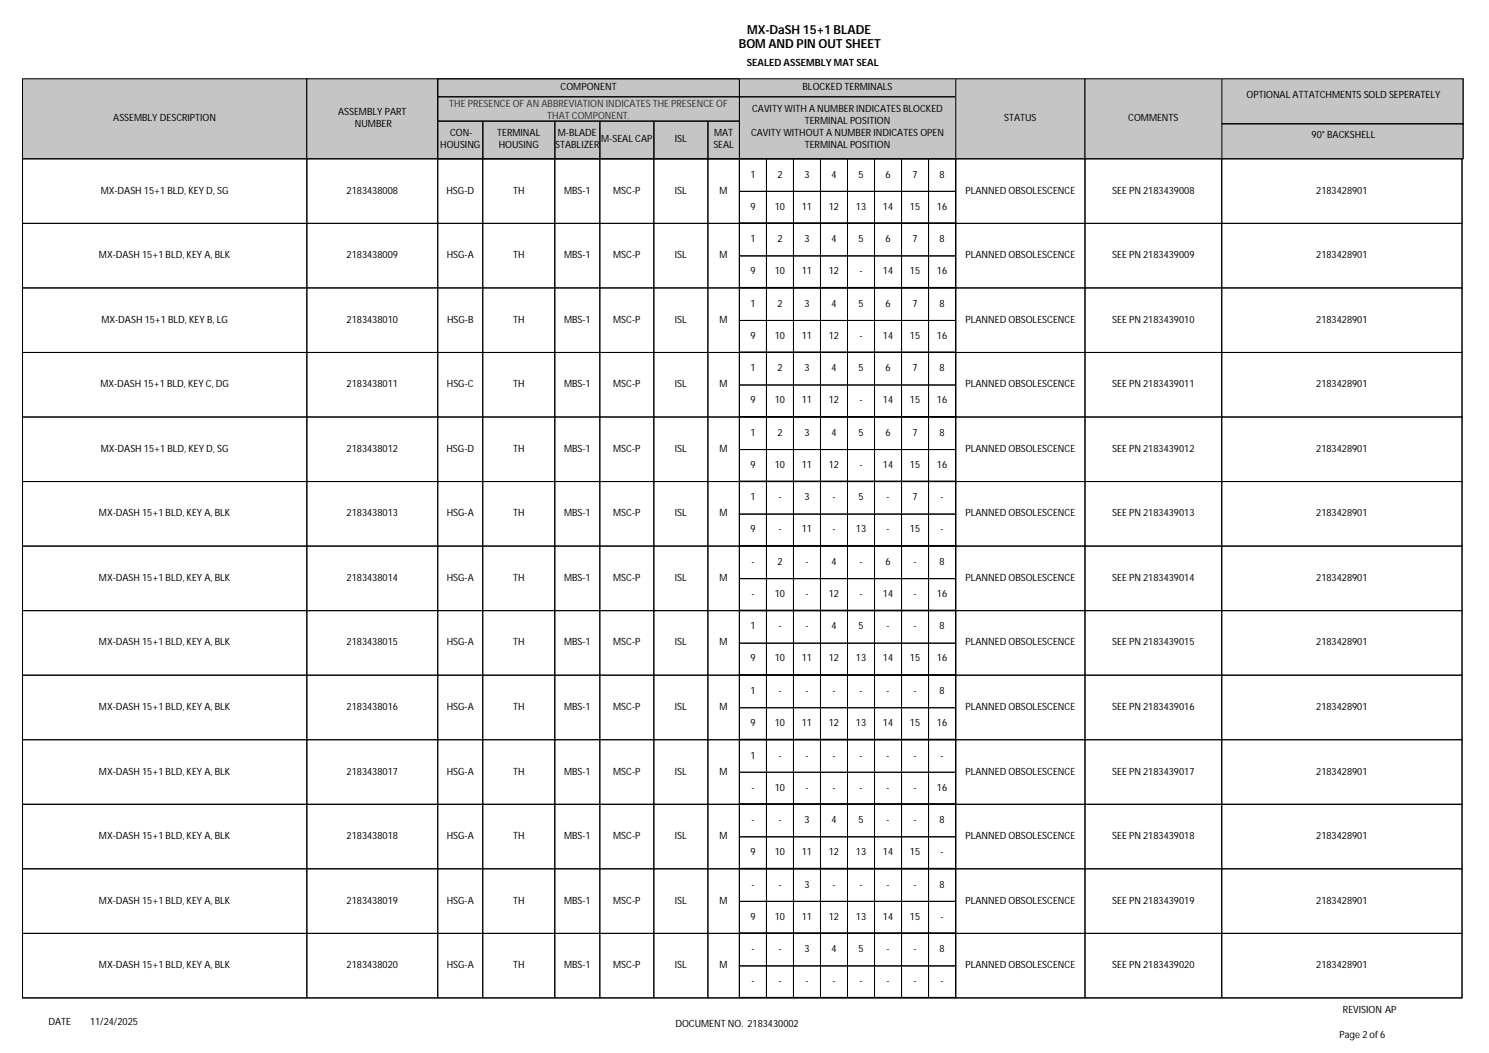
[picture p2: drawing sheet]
<svg xmlns="http://www.w3.org/2000/svg" width="420mm" height="297mm" viewBox="0 0 420 297" stroke-linecap="round" stroke-linejoin="round" font-family="sans-serif">
<defs><g id="words">
<g font-size="3.5">
<text x="210.8" y="9.5">MX-DaSH 15+1 BLADE</text>
<text x="208.4" y="13.6">BOM AND PIN OUT SHEET</text>
</g>
<g font-size="2.8">
<text x="210.6" y="18.5">SEALED ASSEMBLY MAT SEAL</text>
<text x="158.1" y="25.5">COMPONENT</text>
<text x="226.4" y="25.5">BLOCKED TERMINALS</text>
<text x="351.6" y="27.6">OPTIONAL ATTATCHMENTS SOLD SEPERATELY</text>
<text x="31.9" y="34.2">ASSEMBLY DESCRIPTION</text>
<text x="95.4" y="32.5">ASSEMBLY PART</text>
<text x="100.1" y="35.9">NUMBER</text>
<text x="212.2" y="31.7">CAVITY WITH A NUMBER INDICATES BLOCKED</text>
<text x="227" y="35.1">TERMINAL POSITION</text>
<text x="283.2" y="34.2">STATUS</text>
<text x="318.2" y="34.2">COMMENTS</text>
<text x="124.2" y="41.9">HOUSING</text>
<text x="127" y="38.5">CON-</text>
<text x="140.3" y="38.5">TERMINAL</text>
<text x="140.7" y="41.9">HOUSING</text>
<text x="156.6" y="41.9">STABLIZER</text>
<text x="157.4" y="38.5">M-BLADE</text>
<text x="169.6" y="40.2">M-SEAL CAP</text>
<text x="190.4" y="40.2">ISL</text>
<text x="201.2" y="41.9">SEAL</text>
<text x="201.4" y="38.5">MAT</text>
<text x="211.8" y="38.5">CAVITY WITHOUT A NUMBER INDICATES OPEN</text>
<text x="227" y="41.8">TERMINAL POSITION</text>
<text x="369.9" y="38.9">90° BACKSHELL</text>
<text x="211.7" y="50.1">1</text>
<text x="219.3" y="50.1">2</text>
<text x="226.9" y="50.1">3</text>
<text x="234.5" y="50.1">4</text>
<text x="242.1" y="50.1">5</text>
<text x="249.8" y="50.1">6</text>
<text x="257.4" y="50.1">7</text>
<text x="265" y="50.1">8</text>
<text x="28.4" y="54.6">MX-DASH 15+1 BLD, KEY D, SG</text>
<text x="97.8" y="54.6">2183438008</text>
<text x="125.9" y="54.6">HSG-D</text>
<text x="144.7" y="54.6">TH</text>
<text x="159.1" y="54.6">MBS-1</text>
<text x="173" y="54.6">MSC-P</text>
<text x="190.4" y="54.6">ISL</text>
<text x="203" y="54.6">M</text>
<text x="211.7" y="59.1">9</text>
<text x="218.6" y="59.1">10</text>
<text x="226.2" y="59.1">11</text>
<text x="233.8" y="59.1">12</text>
<text x="241.4" y="59.1">13</text>
<text x="249" y="59.1">14</text>
<text x="256.7" y="59.1">15</text>
<text x="264.3" y="59.1">16</text>
<text x="272.3" y="54.6">PLANNED OBSOLESCENCE</text>
<text x="313.7" y="54.6">SEE PN 2183439008</text>
<text x="371.3" y="54.6">2183428901</text>
<text x="211.7" y="68.3">1</text>
<text x="219.3" y="68.3">2</text>
<text x="226.9" y="68.3">3</text>
<text x="234.5" y="68.3">4</text>
<text x="242.1" y="68.3">5</text>
<text x="249.8" y="68.3">6</text>
<text x="257.4" y="68.3">7</text>
<text x="265" y="68.3">8</text>
<text x="27.9" y="72.8">MX-DASH 15+1 BLD, KEY A, BLK</text>
<text x="97.8" y="72.8">2183438009</text>
<text x="126" y="72.8">HSG-A</text>
<text x="144.7" y="72.8">TH</text>
<text x="159.1" y="72.8">MBS-1</text>
<text x="173" y="72.8">MSC-P</text>
<text x="190.4" y="72.8">ISL</text>
<text x="203" y="72.8">M</text>
<text x="211.7" y="77.3">9</text>
<text x="218.6" y="77.3">10</text>
<text x="226.2" y="77.3">11</text>
<text x="233.8" y="77.3">12</text>
<text x="242.4" y="77.3">-</text>
<text x="249" y="77.3">14</text>
<text x="256.7" y="77.3">15</text>
<text x="264.3" y="77.3">16</text>
<text x="272.3" y="72.8">PLANNED OBSOLESCENCE</text>
<text x="313.7" y="72.8">SEE PN 2183439009</text>
<text x="371.3" y="72.8">2183428901</text>
<text x="211.7" y="86.5">1</text>
<text x="219.3" y="86.5">2</text>
<text x="226.9" y="86.5">3</text>
<text x="234.5" y="86.5">4</text>
<text x="242.1" y="86.5">5</text>
<text x="249.8" y="86.5">6</text>
<text x="257.4" y="86.5">7</text>
<text x="265" y="86.5">8</text>
<text x="28.6" y="91">MX-DASH 15+1 BLD, KEY B, LG</text>
<text x="97.8" y="91">2183438010</text>
<text x="126.1" y="91">HSG-B</text>
<text x="144.7" y="91">TH</text>
<text x="159.1" y="91">MBS-1</text>
<text x="173" y="91">MSC-P</text>
<text x="190.4" y="91">ISL</text>
<text x="203" y="91">M</text>
<text x="211.7" y="95.5">9</text>
<text x="218.6" y="95.5">10</text>
<text x="226.2" y="95.5">11</text>
<text x="233.8" y="95.5">12</text>
<text x="242.4" y="95.5">-</text>
<text x="249" y="95.5">14</text>
<text x="256.7" y="95.5">15</text>
<text x="264.3" y="95.5">16</text>
<text x="272.3" y="91">PLANNED OBSOLESCENCE</text>
<text x="313.7" y="91">SEE PN 2183439010</text>
<text x="371.3" y="91">2183428901</text>
<text x="211.7" y="104.7">1</text>
<text x="219.3" y="104.7">2</text>
<text x="226.9" y="104.7">3</text>
<text x="234.5" y="104.7">4</text>
<text x="242.1" y="104.7">5</text>
<text x="249.8" y="104.7">6</text>
<text x="257.4" y="104.7">7</text>
<text x="265" y="104.7">8</text>
<text x="28.3" y="109.2">MX-DASH 15+1 BLD, KEY C, DG</text>
<text x="97.8" y="109.2">2183438011</text>
<text x="126" y="109.2">HSG-C</text>
<text x="144.7" y="109.2">TH</text>
<text x="159.1" y="109.2">MBS-1</text>
<text x="173" y="109.2">MSC-P</text>
<text x="190.4" y="109.2">ISL</text>
<text x="203" y="109.2">M</text>
<text x="211.7" y="113.7">9</text>
<text x="218.6" y="113.7">10</text>
<text x="226.2" y="113.7">11</text>
<text x="233.8" y="113.7">12</text>
<text x="242.4" y="113.7">-</text>
<text x="249" y="113.7">14</text>
<text x="256.7" y="113.7">15</text>
<text x="264.3" y="113.7">16</text>
<text x="272.3" y="109.2">PLANNED OBSOLESCENCE</text>
<text x="313.7" y="109.2">SEE PN 2183439011</text>
<text x="371.3" y="109.2">2183428901</text>
<text x="211.7" y="122.9">1</text>
<text x="219.3" y="122.9">2</text>
<text x="226.9" y="122.9">3</text>
<text x="234.5" y="122.9">4</text>
<text x="242.1" y="122.9">5</text>
<text x="249.8" y="122.9">6</text>
<text x="257.4" y="122.9">7</text>
<text x="265" y="122.9">8</text>
<text x="28.4" y="127.4">MX-DASH 15+1 BLD, KEY D, SG</text>
<text x="97.8" y="127.4">2183438012</text>
<text x="125.9" y="127.4">HSG-D</text>
<text x="144.7" y="127.4">TH</text>
<text x="159.1" y="127.4">MBS-1</text>
<text x="173" y="127.4">MSC-P</text>
<text x="190.4" y="127.4">ISL</text>
<text x="203" y="127.4">M</text>
<text x="211.7" y="131.9">9</text>
<text x="218.6" y="131.9">10</text>
<text x="226.2" y="131.9">11</text>
<text x="233.8" y="131.9">12</text>
<text x="242.4" y="131.9">-</text>
<text x="249" y="131.9">14</text>
<text x="256.7" y="131.9">15</text>
<text x="264.3" y="131.9">16</text>
<text x="272.3" y="127.4">PLANNED OBSOLESCENCE</text>
<text x="313.7" y="127.4">SEE PN 2183439012</text>
<text x="371.3" y="127.4">2183428901</text>
<text x="211.7" y="141.1">1</text>
<text x="219.6" y="141.1">-</text>
<text x="226.9" y="141.1">3</text>
<text x="234.8" y="141.1">-</text>
<text x="242.1" y="141.1">5</text>
<text x="250" y="141.1">-</text>
<text x="257.4" y="141.1">7</text>
<text x="265.3" y="141.1">-</text>
<text x="27.9" y="145.6">MX-DASH 15+1 BLD, KEY A, BLK</text>
<text x="97.8" y="145.6">2183438013</text>
<text x="126" y="145.6">HSG-A</text>
<text x="144.7" y="145.6">TH</text>
<text x="159.1" y="145.6">MBS-1</text>
<text x="173" y="145.6">MSC-P</text>
<text x="190.4" y="145.6">ISL</text>
<text x="203" y="145.6">M</text>
<text x="272.3" y="145.6">PLANNED OBSOLESCENCE</text>
<text x="313.7" y="145.6">SEE PN 2183439013</text>
<text x="371.3" y="145.6">2183428901</text>
<text x="211.7" y="150.2">9</text>
<text x="219.6" y="150.2">-</text>
<text x="226.2" y="150.2">11</text>
<text x="234.8" y="150.2">-</text>
<text x="241.4" y="150.2">13</text>
<text x="250" y="150.2">-</text>
<text x="256.7" y="150.2">15</text>
<text x="265.3" y="150.2">-</text>
<text x="212" y="159.3">-</text>
<text x="219.3" y="159.3">2</text>
<text x="227.2" y="159.3">-</text>
<text x="234.5" y="159.3">4</text>
<text x="242.4" y="159.3">-</text>
<text x="249.8" y="159.3">6</text>
<text x="257.7" y="159.3">-</text>
<text x="265" y="159.3">8</text>
<text x="27.9" y="163.8">MX-DASH 15+1 BLD, KEY A, BLK</text>
<text x="97.8" y="163.8">2183438014</text>
<text x="126" y="163.8">HSG-A</text>
<text x="144.7" y="163.8">TH</text>
<text x="159.1" y="163.8">MBS-1</text>
<text x="173" y="163.8">MSC-P</text>
<text x="190.4" y="163.8">ISL</text>
<text x="203" y="163.8">M</text>
<text x="272.3" y="163.8">PLANNED OBSOLESCENCE</text>
<text x="313.7" y="163.8">SEE PN 2183439014</text>
<text x="371.3" y="163.8">2183428901</text>
<text x="211.9" y="168.4">-</text>
<text x="218.6" y="168.4">10</text>
<text x="227.2" y="168.4">-</text>
<text x="233.8" y="168.4">12</text>
<text x="242.4" y="168.4">-</text>
<text x="249" y="168.4">14</text>
<text x="257.7" y="168.4">-</text>
<text x="264.3" y="168.4">16</text>
<text x="211.7" y="177.5">1</text>
<text x="219.6" y="177.5">-</text>
<text x="227.2" y="177.5">-</text>
<text x="234.5" y="177.5">4</text>
<text x="242.1" y="177.5">5</text>
<text x="250" y="177.5">-</text>
<text x="257.7" y="177.5">-</text>
<text x="265" y="177.5">8</text>
<text x="27.9" y="182">MX-DASH 15+1 BLD, KEY A, BLK</text>
<text x="97.8" y="182">2183438015</text>
<text x="126" y="182">HSG-A</text>
<text x="144.7" y="182">TH</text>
<text x="159.1" y="182">MBS-1</text>
<text x="173" y="182">MSC-P</text>
<text x="190.4" y="182">ISL</text>
<text x="203" y="182">M</text>
<text x="272.3" y="182">PLANNED OBSOLESCENCE</text>
<text x="313.7" y="182">SEE PN 2183439015</text>
<text x="371.3" y="182">2183428901</text>
<text x="211.7" y="186.6">9</text>
<text x="218.6" y="186.6">10</text>
<text x="226.2" y="186.6">11</text>
<text x="233.8" y="186.6">12</text>
<text x="241.4" y="186.6">13</text>
<text x="249" y="186.6">14</text>
<text x="256.7" y="186.6">15</text>
<text x="264.3" y="186.6">16</text>
<text x="211.7" y="195.7">1</text>
<text x="219.6" y="195.7">-</text>
<text x="227.2" y="195.7">-</text>
<text x="234.8" y="195.7">-</text>
<text x="242.4" y="195.7">-</text>
<text x="250" y="195.7">-</text>
<text x="257.7" y="195.7">-</text>
<text x="265" y="195.7">8</text>
<text x="27.9" y="200.2">MX-DASH 15+1 BLD, KEY A, BLK</text>
<text x="97.8" y="200.2">2183438016</text>
<text x="126" y="200.2">HSG-A</text>
<text x="144.7" y="200.2">TH</text>
<text x="159.1" y="200.2">MBS-1</text>
<text x="173" y="200.2">MSC-P</text>
<text x="190.4" y="200.2">ISL</text>
<text x="203" y="200.2">M</text>
<text x="272.3" y="200.2">PLANNED OBSOLESCENCE</text>
<text x="313.7" y="200.2">SEE PN 2183439016</text>
<text x="371.3" y="200.2">2183428901</text>
<text x="211.7" y="204.8">9</text>
<text x="218.6" y="204.8">10</text>
<text x="226.2" y="204.8">11</text>
<text x="233.8" y="204.8">12</text>
<text x="241.4" y="204.8">13</text>
<text x="249" y="204.8">14</text>
<text x="256.7" y="204.8">15</text>
<text x="264.3" y="204.8">16</text>
<text x="211.7" y="213.9">1</text>
<text x="219.6" y="213.9">-</text>
<text x="227.2" y="213.9">-</text>
<text x="234.8" y="213.9">-</text>
<text x="242.4" y="213.9">-</text>
<text x="250" y="213.9">-</text>
<text x="257.7" y="213.9">-</text>
<text x="265.3" y="213.9">-</text>
<text x="27.9" y="218.5">MX-DASH 15+1 BLD, KEY A, BLK</text>
<text x="97.8" y="218.5">2183438017</text>
<text x="126" y="218.5">HSG-A</text>
<text x="144.7" y="218.5">TH</text>
<text x="159.1" y="218.5">MBS-1</text>
<text x="173" y="218.5">MSC-P</text>
<text x="190.4" y="218.5">ISL</text>
<text x="203" y="218.5">M</text>
<text x="272.3" y="218.5">PLANNED OBSOLESCENCE</text>
<text x="313.7" y="218.5">SEE PN 2183439017</text>
<text x="371.3" y="218.5">2183428901</text>
<text x="211.9" y="223">-</text>
<text x="218.6" y="223">10</text>
<text x="227.2" y="223">-</text>
<text x="234.8" y="223">-</text>
<text x="242.4" y="223">-</text>
<text x="250" y="223">-</text>
<text x="257.7" y="223">-</text>
<text x="264.3" y="223">16</text>
<text x="212" y="232.1">-</text>
<text x="219.6" y="232.1">-</text>
<text x="226.9" y="232.1">3</text>
<text x="234.5" y="232.1">4</text>
<text x="242.1" y="232.1">5</text>
<text x="250" y="232.1">-</text>
<text x="257.7" y="232.1">-</text>
<text x="265" y="232.1">8</text>
<text x="27.9" y="236.7">MX-DASH 15+1 BLD, KEY A, BLK</text>
<text x="97.8" y="236.7">2183438018</text>
<text x="126" y="236.7">HSG-A</text>
<text x="144.7" y="236.7">TH</text>
<text x="159.1" y="236.7">MBS-1</text>
<text x="173" y="236.7">MSC-P</text>
<text x="190.4" y="236.7">ISL</text>
<text x="203" y="236.7">M</text>
<text x="272.3" y="236.7">PLANNED OBSOLESCENCE</text>
<text x="313.7" y="236.7">SEE PN 2183439018</text>
<text x="371.3" y="236.7">2183428901</text>
<text x="211.7" y="241.2">9</text>
<text x="218.6" y="241.2">10</text>
<text x="226.2" y="241.2">11</text>
<text x="233.8" y="241.2">12</text>
<text x="241.4" y="241.2">13</text>
<text x="249" y="241.2">14</text>
<text x="256.7" y="241.2">15</text>
<text x="265.3" y="241.2">-</text>
<text x="212" y="250.3">-</text>
<text x="219.6" y="250.3">-</text>
<text x="226.9" y="250.3">3</text>
<text x="234.8" y="250.3">-</text>
<text x="242.4" y="250.3">-</text>
<text x="250" y="250.3">-</text>
<text x="257.7" y="250.3">-</text>
<text x="265" y="250.3">8</text>
<text x="27.9" y="254.9">MX-DASH 15+1 BLD, KEY A, BLK</text>
<text x="97.8" y="254.9">2183438019</text>
<text x="126" y="254.9">HSG-A</text>
<text x="144.7" y="254.9">TH</text>
<text x="159.1" y="254.9">MBS-1</text>
<text x="173" y="254.9">MSC-P</text>
<text x="190.4" y="254.9">ISL</text>
<text x="203" y="254.9">M</text>
<text x="272.3" y="254.9">PLANNED OBSOLESCENCE</text>
<text x="313.7" y="254.9">SEE PN 2183439019</text>
<text x="371.3" y="254.9">2183428901</text>
<text x="211.7" y="259.4">9</text>
<text x="218.6" y="259.4">10</text>
<text x="226.2" y="259.4">11</text>
<text x="233.8" y="259.4">12</text>
<text x="241.4" y="259.4">13</text>
<text x="249" y="259.4">14</text>
<text x="256.7" y="259.4">15</text>
<text x="265.3" y="259.4">-</text>
<text x="212" y="268.6">-</text>
<text x="219.6" y="268.6">-</text>
<text x="226.9" y="268.6">3</text>
<text x="234.5" y="268.6">4</text>
<text x="242.1" y="268.6">5</text>
<text x="250" y="268.6">-</text>
<text x="257.7" y="268.6">-</text>
<text x="265" y="268.6">8</text>
<text x="27.9" y="273.1">MX-DASH 15+1 BLD, KEY A, BLK</text>
<text x="97.8" y="273.1">2183438020</text>
<text x="126" y="273.1">HSG-A</text>
<text x="144.7" y="273.1">TH</text>
<text x="159.1" y="273.1">MBS-1</text>
<text x="173" y="273.1">MSC-P</text>
<text x="190.4" y="273.1">ISL</text>
<text x="203" y="273.1">M</text>
<text x="272.3" y="273.1">PLANNED OBSOLESCENCE</text>
<text x="313.7" y="273.1">SEE PN 2183439020</text>
<text x="371.3" y="273.1">2183428901</text>
<text x="211.9" y="277.6">-</text>
<text x="219.6" y="277.6">-</text>
<text x="227.2" y="277.6">-</text>
<text x="234.8" y="277.6">-</text>
<text x="242.4" y="277.6">-</text>
<text x="250" y="277.6">-</text>
<text x="257.7" y="277.6">-</text>
<text x="265.3" y="277.6">-</text>
<text x="378.8" y="285.8">REVISION AP</text>
<text x="13.7" y="289">DATE</text>
<text x="25.4" y="289">11/24/2025</text>
<text x="190.5" y="289.6">DOCUMENT NO. 2183430002</text>
<text x="377.8" y="292.8">Page 2 of 6</text>
</g>
<g font-size="2.8" fill="#333">
<text x="126.7" y="30.1">THE PRESENCE OF AN ABBREVIATION INDICATES THE PRESENCE OF</text>
<text x="154.4" y="33.5">THAT COMPONENT.</text>
</g>
</g></defs>
<path d="M6.3 22.2h406.1v259.3h-406.1z" fill="none" stroke="#000" stroke-width=".28"/>
<path d="M6.3 22.2h80.3v22.6h-80.3z" fill="#c9c6b8"/>
<path d="M6.3 22.2h80.3v22.6h-80.3z" fill="none" stroke="#000" stroke-width=".28"/>
<path d="M86.6 22.2h36.9v22.6h-36.9z" fill="#c9c6b8"/>
<path d="M86.6 22.2h36.9v22.6h-36.9z" fill="none" stroke="#000" stroke-width=".28"/>
<path d="M123.5 22.2h85.1v22.6h-85.1z" fill="#c9c6b8"/>
<path d="M123.5 22.2h85.1v22.6h-85.1zM123.5 34.2h12.7v10.6h-12.7zM123.5 22.2h85.1v5.1h-85.1zM123.5 27.3h85.1v6.9h-85.1zM136.2 34.2h20.3v10.6h-20.3zM156.5 34.2h12.7v10.6h-12.7zM169.2 34.2h15.2v10.6h-15.2zM184.4 34.2h15.3v10.6h-15.3zM199.7 34.2h8.9v10.6h-8.9z" fill="none" stroke="#000" stroke-width=".28"/>
<path d="M208.6 22.2h61v22.6h-61z" fill="#c9c6b8"/>
<path d="M208.6 27.3h61v17.5h-61zM208.6 22.2h61v5.1h-61z" fill="none" stroke="#000" stroke-width=".28"/>
<path d="M269.6 22.2h36.4v22.6h-36.4z" fill="#c9c6b8"/>
<path d="M269.6 22.2h36.4v22.6h-36.4z" fill="none" stroke="#000" stroke-width=".28"/>
<path d="M306 22.2h38.6v22.6h-38.6z" fill="#c9c6b8"/>
<path d="M306 22.2h38.6v22.6h-38.6z" fill="none" stroke="#000" stroke-width=".28"/>
<path d="M344.6 22.2h67.8v22.6h-67.8z" fill="#c9c6b8"/>
<g fill="none" stroke="#000" stroke-width=".28">
<path d="M344.6 34.9h68.1v9.9h-68.1zM344.6 22.2h68.1v12.7h-68.1zM6.3 44.8h80.3v18.2h-80.3zM86.6 44.8h36.9v18.2h-36.9zM123.5 44.8h12.7v18.2h-12.7zM136.2 44.8h20.3v18.2h-20.3zM156.5 44.8h12.7v18.2h-12.7zM169.2 44.8h15.2v18.2h-15.2zM184.4 44.8h15.3v18.2h-15.3zM199.7 44.8h8.9v18.2h-8.9zM208.6 44.8h61v18.2h-61zM208.6 54h7.6v8.9h-7.6z"/>
<path d="M208.6 44.8h7.6v9.2h-7.6zM216.2 44.8h7.6v9.2h-7.6zM216.2 54h7.6v8.9h-7.6zM223.8 44.8h7.6v9.2h-7.6zM223.8 54h7.6v8.9h-7.6zM231.4 44.8h7.7v9.2h-7.7zM231.4 54h7.7v8.9h-7.7zM239.1 44.8h7.6v9.2h-7.6zM239.1 54h7.6v8.9h-7.6zM246.7 44.8h7.6v9.2h-7.6zM246.7 54h7.6v8.9h-7.6zM254.3 44.8h7.6v9.2h-7.6z"/>
<path d="M254.3 54h7.6v8.9h-7.6zM261.9 44.8h7.6v9.2h-7.6zM261.9 54h7.6v8.9h-7.6zM269.6 44.8h36.4v18.2h-36.4zM306 44.8h38.6v18.2h-38.6zM344.6 44.8h67.8v18.2h-67.8zM6.3 63h80.3v18.2h-80.3zM86.6 63h36.9v18.2h-36.9zM123.5 63h12.7v18.2h-12.7zM136.2 63h20.3v18.2h-20.3zM156.5 63h12.7v18.2h-12.7zM169.2 63h15.2v18.2h-15.2z"/>
<path d="M184.4 63h15.3v18.2h-15.3zM199.7 63h8.9v18.2h-8.9zM208.6 63h61v18.2h-61zM208.6 72.2h7.6v8.9h-7.6zM208.6 63h7.6v9.2h-7.6zM216.2 63h7.6v9.2h-7.6zM216.2 72.2h7.6v8.9h-7.6zM223.8 63h7.6v9.2h-7.6zM223.8 72.2h7.6v8.9h-7.6zM231.4 63h7.7v9.2h-7.7zM231.4 72.2h7.7v8.9h-7.7zM239.1 63h7.6v9.2h-7.6z"/>
<path d="M239.1 72.2h7.6v8.9h-7.6zM246.7 63h7.6v9.2h-7.6zM246.7 72.2h7.6v8.9h-7.6zM254.3 63h7.6v9.2h-7.6zM254.3 72.2h7.6v8.9h-7.6zM261.9 63h7.6v9.2h-7.6zM261.9 72.2h7.6v8.9h-7.6zM269.6 63h36.4v18.2h-36.4zM306 63h38.6v18.2h-38.6zM344.6 63h67.8v18.2h-67.8zM6.3 81.2h80.3v18.2h-80.3zM6.3 99.4h80.3v18.2h-80.3z"/>
<path d="M86.6 81.2h36.9v18.2h-36.9zM86.6 99.4h36.9v18.2h-36.9zM123.5 81.2h12.7v18.2h-12.7zM123.5 99.4h12.7v18.2h-12.7zM136.2 81.2h20.3v18.2h-20.3zM136.2 99.4h20.3v18.2h-20.3zM156.5 81.2h12.7v18.2h-12.7zM156.5 99.4h12.7v18.2h-12.7zM169.2 81.2h15.2v18.2h-15.2zM169.2 99.4h15.2v18.2h-15.2zM184.4 81.2h15.3v18.2h-15.3zM184.4 99.4h15.3v18.2h-15.3z"/>
<path d="M199.7 81.2h8.9v18.2h-8.9zM199.7 99.4h8.9v18.2h-8.9zM208.6 81.2h61v18.2h-61zM208.6 99.4h61v18.2h-61zM208.6 90.4h7.6v8.9h-7.6zM208.6 81.2h7.6v9.2h-7.6zM208.6 99.4h7.6v9.2h-7.6zM216.2 81.2h7.6v9.2h-7.6zM216.2 90.4h7.6v8.9h-7.6zM216.2 99.4h7.6v9.2h-7.6zM223.8 81.2h7.6v9.2h-7.6zM223.8 90.4h7.6v8.9h-7.6z"/>
<path d="M223.8 99.4h7.6v9.2h-7.6zM231.4 81.2h7.7v9.2h-7.7zM231.4 90.4h7.7v8.9h-7.7zM231.4 99.4h7.7v9.2h-7.7zM239.1 81.2h7.6v9.2h-7.6zM239.1 90.4h7.6v8.9h-7.6zM239.1 99.4h7.6v9.2h-7.6zM246.7 81.2h7.6v9.2h-7.6zM246.7 90.4h7.6v8.9h-7.6zM246.7 99.4h7.6v9.2h-7.6zM254.3 81.2h7.6v9.2h-7.6zM254.3 90.4h7.6v8.9h-7.6z"/>
<path d="M254.3 99.4h7.6v9.2h-7.6zM261.9 81.2h7.6v9.2h-7.6zM261.9 90.4h7.6v8.9h-7.6zM261.9 99.4h7.6v9.2h-7.6zM269.6 81.2h36.4v18.2h-36.4zM269.6 99.4h36.4v18.2h-36.4zM306 81.2h38.6v18.2h-38.6zM306 99.4h38.6v18.2h-38.6zM344.6 81.2h67.8v18.2h-67.8zM344.6 99.4h67.8v18.2h-67.8zM6.3 117.6h80.3v18.2h-80.3zM86.6 117.6h36.9v18.2h-36.9z"/>
<path d="M123.5 117.6h12.7v18.2h-12.7zM136.2 117.6h20.3v18.2h-20.3zM156.5 117.6h12.7v18.2h-12.7zM169.2 117.6h15.2v18.2h-15.2zM184.4 117.6h15.3v18.2h-15.3zM199.7 117.6h8.9v18.2h-8.9zM208.6 117.6h61v18.2h-61zM208.6 108.6h7.6v8.9h-7.6zM208.6 117.6h7.6v9.2h-7.6zM216.2 108.6h7.6v8.9h-7.6zM216.2 117.6h7.6v9.2h-7.6zM223.8 108.6h7.6v8.9h-7.6z"/>
<path d="M223.8 117.6h7.6v9.2h-7.6zM231.4 108.6h7.7v8.9h-7.7zM231.4 117.6h7.7v9.2h-7.7zM239.1 108.6h7.6v8.9h-7.6zM239.1 117.6h7.6v9.2h-7.6zM246.7 108.6h7.6v8.9h-7.6zM246.7 117.6h7.6v9.2h-7.6zM254.3 108.6h7.6v8.9h-7.6zM254.3 117.6h7.6v9.2h-7.6zM261.9 108.6h7.6v8.9h-7.6zM261.9 117.6h7.6v9.2h-7.6zM269.6 117.6h36.4v18.2h-36.4z"/>
<path d="M306 117.6h38.6v18.2h-38.6zM344.6 117.6h67.8v18.2h-67.8zM6.3 135.8h80.3v18.2h-80.3zM86.6 135.8h36.9v18.2h-36.9zM123.5 135.8h12.7v18.2h-12.7zM136.2 135.8h20.3v18.2h-20.3zM156.5 135.8h12.7v18.2h-12.7zM169.2 135.8h15.2v18.2h-15.2zM184.4 135.8h15.3v18.2h-15.3zM199.7 135.8h8.9v18.2h-8.9zM208.6 135.8h61v18.2h-61zM208.6 126.8h7.6v8.9h-7.6z"/>
<path d="M208.6 135.8h7.6v9.2h-7.6zM216.2 126.8h7.6v8.9h-7.6zM216.2 135.8h7.6v9.2h-7.6zM223.8 126.8h7.6v8.9h-7.6zM223.8 135.8h7.6v9.2h-7.6zM231.4 126.8h7.7v8.9h-7.7zM231.4 135.8h7.7v9.2h-7.7zM239.1 126.8h7.6v8.9h-7.6zM239.1 135.8h7.6v9.2h-7.6zM246.7 126.8h7.6v8.9h-7.6zM246.7 135.8h7.6v9.2h-7.6zM254.3 126.8h7.6v8.9h-7.6z"/>
<path d="M254.3 135.8h7.6v9.2h-7.6zM261.9 126.8h7.6v8.9h-7.6zM261.9 135.8h7.6v9.2h-7.6zM269.6 135.8h36.4v18.2h-36.4zM306 135.8h38.6v18.2h-38.6zM344.6 135.8h67.8v18.2h-67.8zM6.3 154h80.3v18.2h-80.3zM86.6 154h36.9v18.2h-36.9zM123.5 154h12.7v18.2h-12.7zM136.2 154h20.3v18.2h-20.3zM156.5 154h12.7v18.2h-12.7zM169.2 154h15.2v18.2h-15.2z"/>
<path d="M184.4 154h15.3v18.2h-15.3zM199.7 154h8.9v18.2h-8.9zM208.6 154h61v18.2h-61zM208.6 145h7.6v8.9h-7.6zM208.6 154h7.6v9.2h-7.6zM216.2 145h7.6v8.9h-7.6zM216.2 154h7.6v9.2h-7.6zM223.8 145h7.6v8.9h-7.6zM223.8 154h7.6v9.2h-7.6zM231.4 145h7.7v8.9h-7.7zM231.4 154h7.7v9.2h-7.7zM239.1 145h7.6v8.9h-7.6z"/>
<path d="M239.1 154h7.6v9.2h-7.6zM246.7 145h7.6v8.9h-7.6zM246.7 154h7.6v9.2h-7.6zM254.3 145h7.6v8.9h-7.6zM254.3 154h7.6v9.2h-7.6zM261.9 145h7.6v8.9h-7.6zM261.9 154h7.6v9.2h-7.6zM269.6 154h36.4v18.2h-36.4zM306 154h38.6v18.2h-38.6zM344.6 154h67.8v18.2h-67.8zM6.3 172.2h80.3v18.2h-80.3zM86.6 172.2h36.9v18.2h-36.9z"/>
<path d="M123.5 172.2h12.7v18.2h-12.7zM136.2 172.2h20.3v18.2h-20.3zM156.5 172.2h12.7v18.2h-12.7zM169.2 172.2h15.2v18.2h-15.2zM184.4 172.2h15.3v18.2h-15.3zM199.7 172.2h8.9v18.2h-8.9zM208.6 172.2h61v18.2h-61zM208.6 163.2h7.6v8.9h-7.6zM208.6 172.2h7.6v9.2h-7.6zM216.2 163.2h7.6v8.9h-7.6zM216.2 172.2h7.6v9.2h-7.6zM223.8 163.2h7.6v8.9h-7.6z"/>
<path d="M223.8 172.2h7.6v9.2h-7.6zM231.4 163.2h7.7v8.9h-7.7zM231.4 172.2h7.7v9.2h-7.7zM239.1 163.2h7.6v8.9h-7.6zM239.1 172.2h7.6v9.2h-7.6zM246.7 163.2h7.6v8.9h-7.6zM246.7 172.2h7.6v9.2h-7.6zM254.3 163.2h7.6v8.9h-7.6zM254.3 172.2h7.6v9.2h-7.6zM261.9 163.2h7.6v8.9h-7.6zM261.9 172.2h7.6v9.2h-7.6zM269.6 172.2h36.4v18.2h-36.4z"/>
<path d="M306 172.2h38.6v18.2h-38.6zM344.6 172.2h67.8v18.2h-67.8zM6.3 190.4h80.3v18.2h-80.3zM86.6 190.4h36.9v18.2h-36.9zM123.5 190.4h12.7v18.2h-12.7zM136.2 190.4h20.3v18.2h-20.3zM156.5 190.4h12.7v18.2h-12.7zM169.2 190.4h15.2v18.2h-15.2zM184.4 190.4h15.3v18.2h-15.3zM199.7 190.4h8.9v18.2h-8.9zM208.6 190.4h61v18.2h-61zM208.6 181.4h7.6v8.9h-7.6z"/>
<path d="M208.6 199.6h7.6v8.9h-7.6zM208.6 190.4h7.6v9.2h-7.6zM216.2 181.4h7.6v8.9h-7.6zM216.2 190.4h7.6v9.2h-7.6zM216.2 199.6h7.6v8.9h-7.6zM223.8 181.4h7.6v8.9h-7.6zM223.8 190.4h7.6v9.2h-7.6zM223.8 199.6h7.6v8.9h-7.6zM231.4 181.4h7.7v8.9h-7.7zM231.4 190.4h7.7v9.2h-7.7zM231.4 199.6h7.7v8.9h-7.7zM239.1 181.4h7.6v8.9h-7.6z"/>
<path d="M239.1 190.4h7.6v9.2h-7.6zM239.1 199.6h7.6v8.9h-7.6zM246.7 181.4h7.6v8.9h-7.6zM246.7 190.4h7.6v9.2h-7.6zM246.7 199.6h7.6v8.9h-7.6zM254.3 181.4h7.6v8.9h-7.6zM254.3 190.4h7.6v9.2h-7.6zM254.3 199.6h7.6v8.9h-7.6zM261.9 181.4h7.6v8.9h-7.6zM261.9 190.4h7.6v9.2h-7.6zM261.9 199.6h7.6v8.9h-7.6zM269.6 190.4h36.4v18.2h-36.4z"/>
<path d="M306 190.4h38.6v18.2h-38.6zM344.6 190.4h67.8v18.2h-67.8zM6.3 208.6h80.3v18.2h-80.3zM86.6 208.6h36.9v18.2h-36.9zM123.5 208.6h12.7v18.2h-12.7zM136.2 208.6h20.3v18.2h-20.3zM156.5 208.6h12.7v18.2h-12.7zM169.2 208.6h15.2v18.2h-15.2zM184.4 208.6h15.3v18.2h-15.3zM199.7 208.6h8.9v18.2h-8.9zM208.6 208.6h61v18.2h-61zM208.6 217.8h7.6v8.9h-7.6z"/>
<path d="M208.6 208.6h7.6v9.2h-7.6zM216.2 208.6h7.6v9.2h-7.6zM216.2 217.8h7.6v8.9h-7.6zM223.8 208.6h7.6v9.2h-7.6zM223.8 217.8h7.6v8.9h-7.6zM231.4 208.6h7.7v9.2h-7.7zM231.4 217.8h7.7v8.9h-7.7zM239.1 208.6h7.6v9.2h-7.6zM239.1 217.8h7.6v8.9h-7.6zM246.7 208.6h7.6v9.2h-7.6zM246.7 217.8h7.6v8.9h-7.6zM254.3 208.6h7.6v9.2h-7.6z"/>
<path d="M254.3 217.8h7.6v8.9h-7.6zM261.9 208.6h7.6v9.2h-7.6zM261.9 217.8h7.6v8.9h-7.6zM269.6 208.6h36.4v18.2h-36.4zM306 208.6h38.6v18.2h-38.6zM344.6 208.6h67.8v18.2h-67.8zM6.3 226.8h80.3v18.3h-80.3zM86.6 226.8h36.9v18.3h-36.9zM123.5 226.8h12.7v18.3h-12.7zM136.2 226.8h20.3v18.3h-20.3zM156.5 226.8h12.7v18.3h-12.7zM169.2 226.8h15.2v18.3h-15.2z"/>
<path d="M184.4 226.8h15.3v18.3h-15.3zM199.7 226.8h8.9v18.3h-8.9zM208.6 226.8h61v18.3h-61zM208.6 236h7.6v8.9h-7.6zM208.6 226.8h7.6v9.2h-7.6zM216.2 226.8h7.6v9.2h-7.6zM216.2 236h7.6v8.9h-7.6zM223.8 226.8h7.6v9.2h-7.6zM223.8 236h7.6v8.9h-7.6zM231.4 226.8h7.7v9.2h-7.7zM231.4 236h7.7v8.9h-7.7zM239.1 226.8h7.6v9.2h-7.6z"/>
<path d="M239.1 236h7.6v8.9h-7.6zM246.7 226.8h7.6v9.2h-7.6zM246.7 236h7.6v8.9h-7.6zM254.3 226.8h7.6v9.2h-7.6zM254.3 236h7.6v8.9h-7.6zM261.9 226.8h7.6v9.2h-7.6zM261.9 236h7.6v8.9h-7.6zM269.6 226.8h36.4v18.3h-36.4zM306 226.8h38.6v18.3h-38.6zM344.6 226.8h67.8v18.3h-67.8zM6.3 245.1h80.3v18.2h-80.3zM86.6 245.1h36.9v18.2h-36.9z"/>
<path d="M123.5 245.1h12.7v18.2h-12.7zM136.2 245.1h20.3v18.2h-20.3zM156.5 245.1h12.7v18.2h-12.7zM169.2 245.1h15.2v18.2h-15.2zM184.4 245.1h15.3v18.2h-15.3zM199.7 245.1h8.9v18.2h-8.9zM208.6 245.1h61v18.2h-61zM208.6 254.2h7.6v8.9h-7.6zM208.6 245.1h7.6v9.1h-7.6zM216.2 245.1h7.6v9.1h-7.6zM216.2 254.2h7.6v8.9h-7.6zM223.8 245.1h7.6v9.1h-7.6z"/>
<path d="M223.8 254.2h7.6v8.9h-7.6zM231.4 245.1h7.7v9.1h-7.7zM231.4 254.2h7.7v8.9h-7.7zM239.1 245.1h7.6v9.1h-7.6zM239.1 254.2h7.6v8.9h-7.6zM246.7 245.1h7.6v9.1h-7.6zM246.7 254.2h7.6v8.9h-7.6zM254.3 245.1h7.6v9.1h-7.6zM254.3 254.2h7.6v8.9h-7.6zM261.9 245.1h7.6v9.1h-7.6zM261.9 254.2h7.6v8.9h-7.6zM269.6 245.1h36.4v18.2h-36.4z"/>
<path d="M306 245.1h38.6v18.2h-38.6zM344.6 245.1h67.8v18.2h-67.8zM6.3 263.3h80.3v18.2h-80.3zM86.6 263.3h36.9v18.2h-36.9zM123.5 263.3h12.7v18.2h-12.7zM136.2 263.3h20.3v18.2h-20.3zM156.5 263.3h12.7v18.2h-12.7zM169.2 263.3h15.2v18.2h-15.2zM184.4 263.3h15.3v18.2h-15.3zM199.7 263.3h8.9v18.2h-8.9zM208.6 263.3h61v18.2h-61zM208.6 272.4h7.6v8.9h-7.6z"/>
<path d="M208.6 263.3h7.6v9.1h-7.6zM216.2 263.3h7.6v9.1h-7.6zM216.2 272.4h7.6v8.9h-7.6zM223.8 263.3h7.6v9.1h-7.6zM223.8 272.4h7.6v8.9h-7.6zM231.4 263.3h7.7v9.1h-7.7zM231.4 272.4h7.7v8.9h-7.7zM239.1 263.3h7.6v9.1h-7.6zM239.1 272.4h7.6v8.9h-7.6zM246.7 263.3h7.6v9.1h-7.6zM246.7 272.4h7.6v8.9h-7.6zM254.3 263.3h7.6v9.1h-7.6z"/>
<path d="M254.3 272.4h7.6v8.9h-7.6zM261.9 263.3h7.6v9.1h-7.6zM261.9 272.4h7.6v8.9h-7.6zM269.6 263.3h36.4v18.2h-36.4zM306 263.3h38.6v18.2h-38.6zM344.6 263.3h67.8v18.2h-67.8z"/>
</g>
<use href="#words"/>
</svg>
